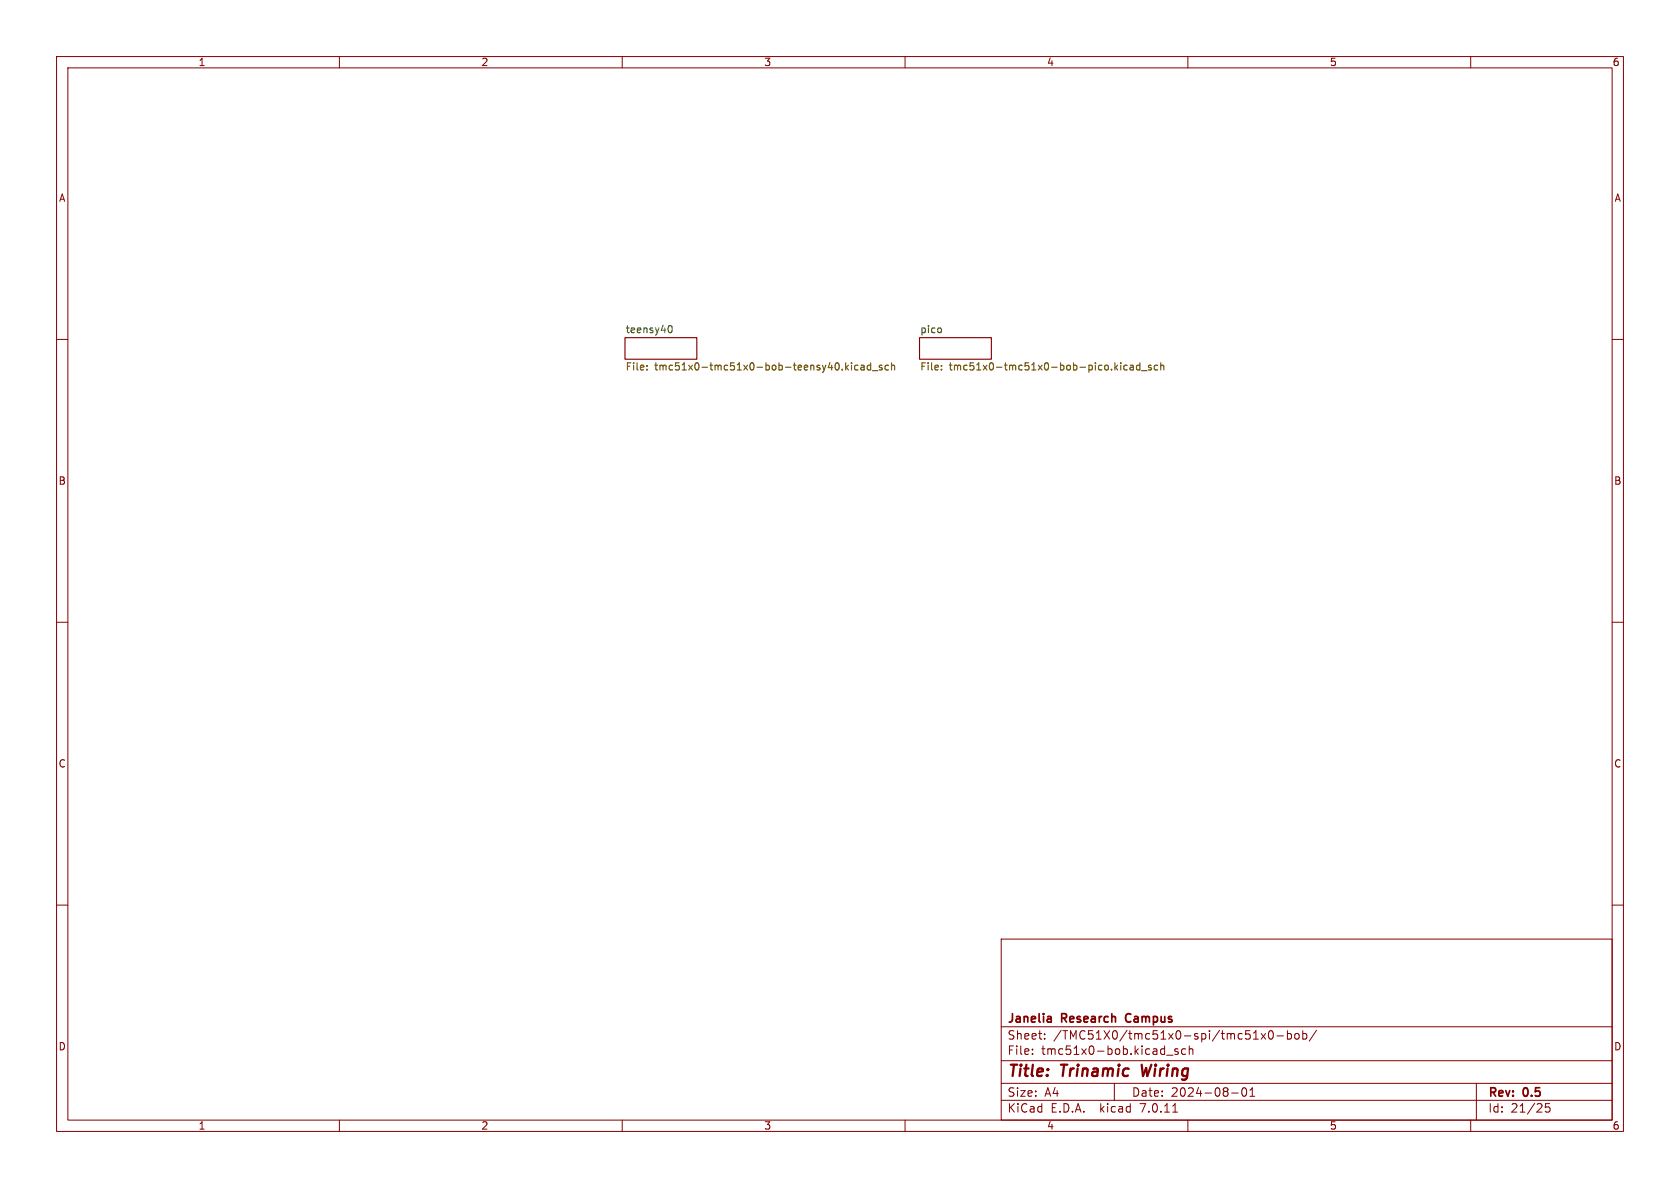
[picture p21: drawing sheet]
<svg xmlns="http://www.w3.org/2000/svg" width="297mm" height="210mm" viewBox="0 0 297 210" stroke-linecap="round" stroke-linejoin="round" font-family="sans-serif">
<defs><g id="words">
<g font-size="2.8" fill="#840000">
<text x="178" y="190.9">Title:</text>
<text x="187.7" y="190.9">Trinamic</text>
<text x="202.6" y="190.9">Wiring</text>
</g>
<g font-size="2.1" fill="#840000">
<text x="178" y="184">Sheet:</text>
<text x="178" y="181.2">Janelia</text>
<text x="186.2" y="184">/TMC51X0/tmc51x0-spi/tmc51x0-bob/</text>
<text x="187.7" y="181.2">Research</text>
<text x="199.7" y="181.2">Campus</text>
<text x="178" y="186.7">File:</text>
<text x="184.1" y="186.7">tmc51x0-bob.kicad_sch</text>
<text x="178" y="196.9">KiCad</text>
<text x="178" y="194.1">Size:</text>
<text x="184.7" y="194.1">A4</text>
<text x="185.7" y="196.9">E.D.A.</text>
<text x="194.6" y="196.9">kicad</text>
<text x="200" y="194.1">Date:</text>
<text x="201.8" y="196.9">7.0.11</text>
<text x="207" y="194.1">2024-08-01</text>
<text x="263" y="194.3">Rev:</text>
<text x="263" y="196.9">Id:</text>
<text x="267.1" y="196.9">21/25</text>
<text x="269.4" y="194.3">0.5</text>
</g>
<g font-size="1.8" fill="#840000">
<text x="35" y="11.9">1</text>
<text x="85" y="11.9">2</text>
<text x="135" y="11.9">3</text>
<text x="185" y="11.9">4</text>
<text x="235" y="11.9">5</text>
<text x="285" y="11.9">6</text>
<text x="10.3" y="35.9">A</text>
<text x="285.3" y="35.9">A</text>
<text x="10.3" y="85.9">B</text>
<text x="285.3" y="85.9">B</text>
<text x="10.3" y="135.9">C</text>
<text x="285.3" y="135.9">C</text>
<text x="10.3" y="185.9">D</text>
<text x="285.3" y="185.9">D</text>
<text x="35" y="199.9">1</text>
<text x="85" y="199.9">2</text>
<text x="135" y="199.9">3</text>
<text x="185" y="199.9">4</text>
<text x="235" y="199.9">5</text>
<text x="285" y="199.9">6</text>
</g>
<g font-size="1.8" fill="#006464">
<text x="110.5" y="59">teensy40</text>
<text x="162.6" y="59">pico</text>
</g>
<g font-size="1.8" fill="#725600">
<text x="110.5" y="66">File:</text>
<text x="115.9" y="66">tmc51x0-tmc51x0-bob-teensy40.kicad_sch</text>
<text x="162.6" y="66">File:</text>
<text x="167.9" y="66">tmc51x0-tmc51x0-bob-pico.kicad_sch</text>
</g>
</g></defs>
<g fill="none" stroke="#840000" stroke-width=".18">
<path d="M10 10h277v190h-277zM12 12h273v186h-273zM60 10v2M110 10v2M160 10v2M210 10v2M260 10v2M10 60h2M285 60h2M10 110h2M285 110h2M10 160h2"/>
<path d="M285 160h2M177 166h108v32h-108zM60 198v2M110 198v2M160 198v2M177 194.5h108M177 191.5h108M177 187.5h108M177 181.5h108M182.5 186.3v.1M182.5 185.5v.1M184.7 183.6v.1"/>
<path d="M184.7 182.8v.1M197 191.5v3M206.2 186.5h1.2M207.3 196.6h.9M208.2 185.5l-.3-.1-.2 .2v.2l.5 .2v.3h-.5M209.6 185.5l-.4-.1-.3 .3v.4l.1 .2h.6M210 198v2M210.2 185.5l.3-.1 .3 .1 .1 .9M210.2 184.9v1.5M217.7 193.2h1.2M219.7 192.4l.2-.1a.81 .81 0 0 1 .6 .6 .81 .81 0 0 1-.3 .8l-.2 .1a.81 .81 0 0 1-.3-1.4zM221 193.8h.8"/>
<path d="M221 192.7l.4-.4v1.5M221.6 183.7h.9M223 182.7l.7 1M223.7 182.7l-.7 1M224.4 182.3l.2-.1a.81 .81 0 0 1 .6 .6 .81 .81 0 0 1-.3 .8l-.2 .1a.81 .81 0 0 1-.3-1.4zM225.7 183.1h1.2M227.6 182.8l.4-.1 .3 .3v.4l-.1 .2h-.6M227.6 182.2v1.5M229 182.8l.2-.1 .4 .1 .1 .6-.2 .2-.3 .1-.2-.1zM230.3 182.8l.4-.1 .3 .3v.4l-.1 .2h-.6M230.3 182.2v1.5M232.7 182.1l-1.2 2"/>
<path d="M260 198v2M261 191.5v6.5M274 195.1h-.8v.7l.2-.1h.5l.1 .3v.5l-.3 .1-.5-.1"/>
</g>
<path d="M201.8 188.2l.3 2 .5-1.4" fill="none" stroke="#840000" stroke-width=".4"/>
<path d="M185.6 179.7l.2 .2v.8M199.1 179.4l-.1 .4 .1 .7M185.8 180.6l-.1 .1M185.8 180l-.1 .1" fill="none" stroke="#840000" stroke-width=".3"/>
<g fill="#fff" stroke="#fff" stroke-width=".18">
<path d="M110.5 59.7h12.7v3.8h-12.7z"/>
<path d="M162.6 59.7h12.7v3.8h-12.7z"/>
</g>
<path d="M110.5 59.7h12.7v3.8h-12.7zM162.6 59.7h12.7v3.8h-12.7z" fill="none" stroke="#840000" stroke-width=".2"/>
<path d="M118.2 57.8l.2-.3a.68 .68 0 0 1 .5 .7 .68 .68 0 0 1-.5 .6l-.2-.2M166.3 58l.1 .2-.1 .6" fill="none" stroke="#006464" stroke-width=".2"/>
<g fill="none" stroke="#725600" stroke-width=".2">
<path d="M114.4 65.3v.1M114.4 64.6v.1M149.6 64.9l.4 .5M150 64.6l-.5 .4M150.5 64.1v.2M150.5 64.6v.8M151.7 64.6h-.4l-.2 .2 .1 .5h.5M152.2 64.6h.5l.1 .8M152.8 64.9h-.5l-.1 .2 .1 .3 .5-.1M153.9 64.6h-.3l-.3 .2 .1 .5h.5M153.9 64.1v1.3M154.2 65.5h1"/>
<path d="M155.9 64.6h-.3l-.2 .1 .1 .2 .4 .1v.3h-.5M157.1 64.6h-.4l-.2 .2 .1 .5h.5M157.6 64.7l.2-.1h.3l.1 .8M157.6 64.1v1.3M166.4 65.3v.1M166.4 64.6v.1M198.1 64.1v.2M198.1 64.6v.8M199.3 64.6h-.4l-.2 .2 .1 .5h.5M199.8 64.6h.5l.1 .8M200.4 64.9h-.5l-.1 .2 .1 .3 .5-.1M201.5 64.6h-.3l-.3 .2 .1 .5h.5"/>
<path d="M201.5 64.1v1.3M201.8 65.5h1M203.5 64.6h-.3l-.2 .1 .1 .2 .4 .1v.3h-.5M204.7 64.6h-.4l-.2 .2 .1 .5h.5M205.2 64.7l.2-.1h.3l.1 .8M205.2 64.1v1.3"/>
</g>
<use href="#words"/>
</svg>
